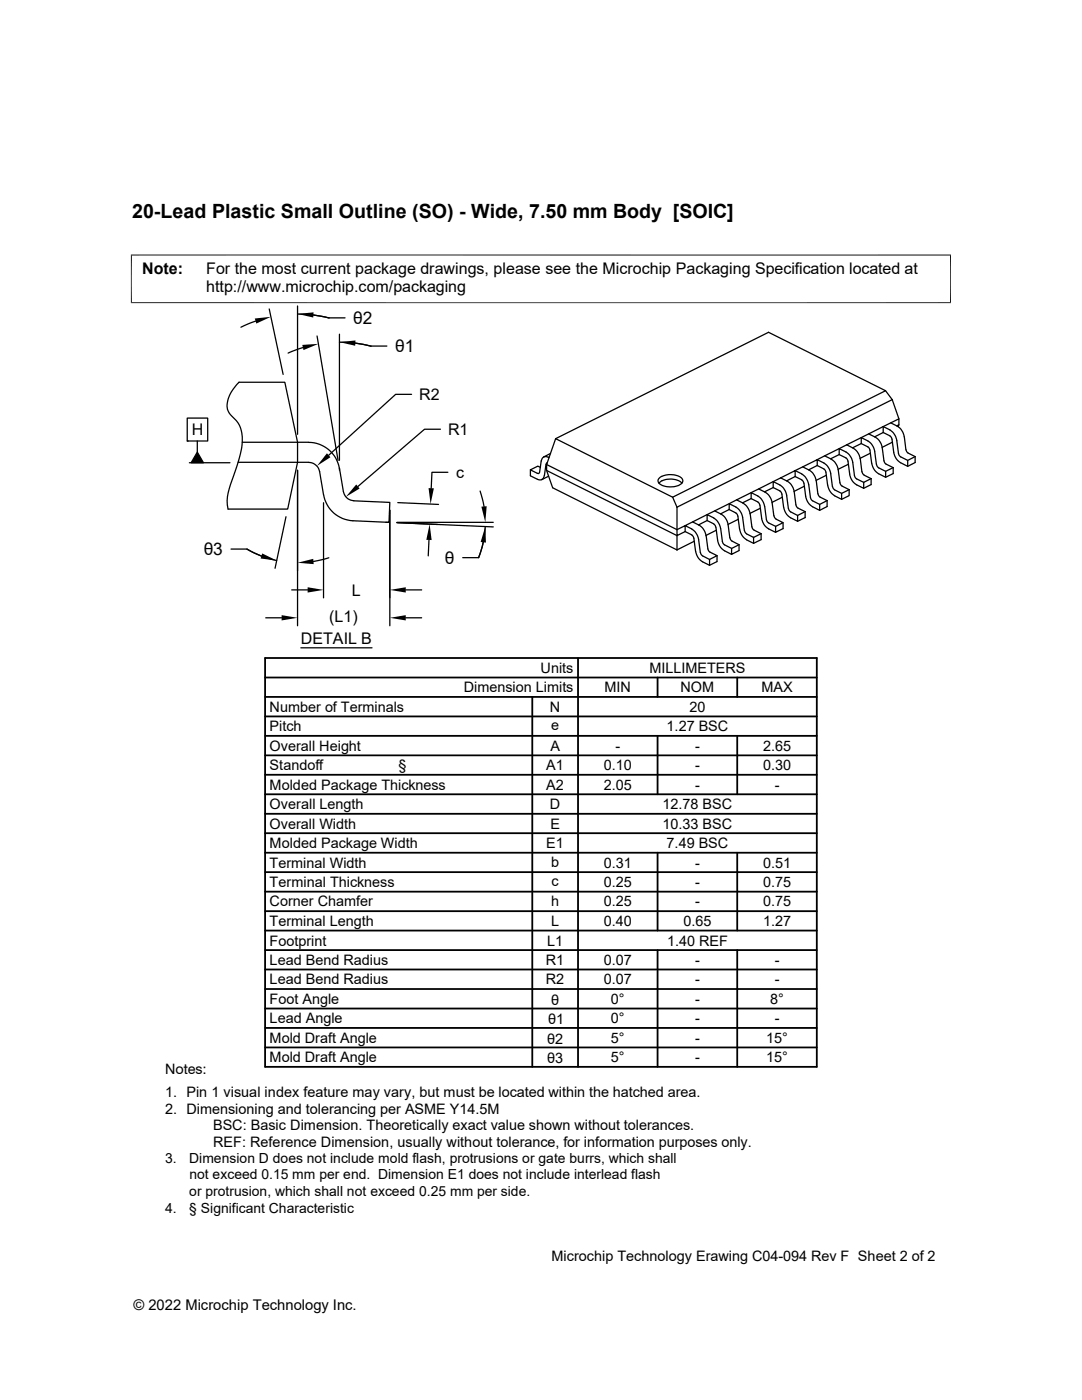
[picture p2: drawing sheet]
<svg xmlns="http://www.w3.org/2000/svg" width="216mm" height="279mm" viewBox="0 0 216 279" stroke-linecap="round" stroke-linejoin="round" font-family="sans-serif">
<defs><g id="words">
<text font-size="3.9" x="26.4" y="43.5">20-Lead Plastic Small Outline (SO) - Wide, 7.50 mm Body [SOIC]</text>
<g font-size="3.5">
<text x="70.5" y="64.7">θ2</text>
<text x="78.8" y="70.3">θ1</text>
<text x="40.6" y="110.8">θ3</text>
<text x="88.8" y="112.5">θ</text>
</g>
<g font-size="3.2">
<text x="28.4" y="54.7">Note:</text>
<text x="41.1" y="58.3">http://www.microchip.com/packaging</text>
<text x="41.1" y="54.7">For the most current package drawings, please see the Microchip Packaging Specification located at</text>
<text x="83.7" y="79.8">R2</text>
<text x="38.2" y="86.9">H</text>
<text x="89.4" y="86.8">R1</text>
<text x="91" y="95.4">c</text>
<text x="70.2" y="118.9">L</text>
<text x="65.7" y="124.1">(L1)</text>
<text x="60" y="128.6">DETAIL B</text>
</g>
<g font-size="2.9">
<text x="107.9" y="134.3">Units</text>
<text x="129.6" y="134.3">MILLIMETERS</text>
<text x="53.8" y="142">Number of Terminals</text>
<text x="92.5" y="138.2">Dimension Limits</text>
<text x="109.7" y="142">N</text>
<text x="120.7" y="138.2">MIN</text>
<text x="135.8" y="138.2">NOM</text>
<text x="137.6" y="142">20</text>
<text x="151.9" y="138.2">MAX</text>
<text x="53.8" y="149.8">Overall Height</text>
<text x="53.8" y="145.9">Pitch</text>
<text x="109.8" y="149.8">A</text>
<text x="110" y="145.7">e</text>
<text x="122.8" y="149.8">-</text>
<text x="133" y="145.9">1.27 BSC</text>
<text x="138.7" y="149.8">-</text>
<text x="152.3" y="149.8">2.65</text>
<text x="53.8" y="153.7">Standoff</text>
<text x="79.5" y="153.7">§</text>
<text x="109" y="153.7">A1</text>
<text x="120.5" y="153.7">0.10</text>
<text x="138.7" y="153.7">-</text>
<text x="152.3" y="153.7">0.30</text>
<text x="53.8" y="161.5">Overall Length</text>
<text x="53.8" y="157.6">Molded Package Thickness</text>
<text x="109" y="157.6">A2</text>
<text x="109.7" y="161.5">D</text>
<text x="120.5" y="157.6">2.05</text>
<text x="132.2" y="161.5">12.78 BSC</text>
<text x="138.7" y="157.6">-</text>
<text x="154.6" y="157.6">-</text>
<text x="53.8" y="165.4">Overall Width</text>
<text x="109.8" y="165.4">E</text>
<text x="132.2" y="165.4">10.33 BSC</text>
<text x="53.8" y="173.1">Terminal Width</text>
<text x="53.8" y="169.3">Molded Package Width</text>
<text x="109" y="169.3">E1</text>
<text x="110" y="173.1">b</text>
<text x="120.5" y="173.1">0.31</text>
<text x="133" y="169.3">7.49 BSC</text>
<text x="138.7" y="173.1">-</text>
<text x="152.3" y="173.1">0.51</text>
<text x="53.8" y="177">Terminal Thickness</text>
<text x="110" y="176.7">c</text>
<text x="120.5" y="177">0.25</text>
<text x="138.7" y="177">-</text>
<text x="152.2" y="177">0.75</text>
<text x="53.8" y="180.9">Corner Chamfer</text>
<text x="53.8" y="184.8">Terminal Length</text>
<text x="110" y="184.8">L</text>
<text x="110" y="180.9">h</text>
<text x="120.5" y="184.8">0.40</text>
<text x="120.5" y="180.9">0.25</text>
<text x="136.4" y="184.8">0.65</text>
<text x="138.7" y="180.9">-</text>
<text x="152.3" y="184.8">1.27</text>
<text x="152.3" y="180.9">0.75</text>
<text x="53.8" y="188.7">Footprint</text>
<text x="109.2" y="188.7">L1</text>
<text x="133.1" y="188.7">1.40 REF</text>
<text x="53.8" y="192.6">Lead Bend Radius</text>
<text x="53.8" y="196.5">Lead Bend Radius</text>
<text x="108.9" y="192.6">R1</text>
<text x="108.9" y="196.5">R2</text>
<text x="120.5" y="192.6">0.07</text>
<text x="120.5" y="196.5">0.07</text>
<text x="138.7" y="192.6">-</text>
<text x="138.7" y="196.5">-</text>
<text x="154.6" y="192.6">-</text>
<text x="154.6" y="196.5">-</text>
<text x="53.8" y="200.3">Foot Angle</text>
<text x="110" y="200.5">θ</text>
<text x="121.9" y="200.3">0°</text>
<text x="138.7" y="200.3">-</text>
<text x="153.7" y="200.3">8°</text>
<text x="53.8" y="208.1">Mold Draft Angle</text>
<text x="53.8" y="204.2">Lead Angle</text>
<text x="109.2" y="208.3">θ2</text>
<text x="109.4" y="204.4">θ1</text>
<text x="121.9" y="208.1">5°</text>
<text x="121.9" y="204.2">0°</text>
<text x="138.7" y="208.1">-</text>
<text x="138.7" y="204.2">-</text>
<text x="152.9" y="208.1">15°</text>
<text x="154.6" y="204.2">-</text>
<text x="32.9" y="214.3">Notes:</text>
<text x="53.8" y="212">Mold Draft Angle</text>
<text x="109.2" y="212.2">θ3</text>
<text x="121.9" y="212">5°</text>
<text x="138.7" y="212">-</text>
<text x="152.9" y="212">15°</text>
<text x="32.9" y="218.9">1. Pin 1 visual index feature may vary, but must be located within the hatched area.</text>
<text x="32.9" y="222.3">2. Dimensioning and tolerancing per ASME Y14.5M</text>
<text x="42.5" y="225.6">BSC: Basic Dimension. Theoretically exact value shown without tolerances.</text>
<text x="42.5" y="228.9">REF: Reference Dimension, usually without tolerance, for information purposes only.</text>
<text x="110" y="251.7">Microchip Technology Erawing C04-094 Rev F Sheet 2 of 2</text>
<text x="26.6" y="261.3">© 2022 Microchip Technology Inc.</text>
</g>
<g font-size="2.8">
<text x="32.9" y="232.2">3.</text>
<text x="37.8" y="232.2">Dimension D does not include mold flash, protrusions or gate burrs, which shall</text>
<text x="37.8" y="238.6">or protrusion, which shall not exceed 0.25 mm per side.</text>
<text x="37.8" y="235.2">not exceed 0.15 mm per end. Dimension E1 does not include interlead flash</text>
<text x="32.9" y="242.1">4.</text>
<text x="37.8" y="242.1">§ Significant Characteristic</text>
</g>
</g></defs>
<g fill="none" stroke="#000" stroke-width=".25">
<path d="M47.7 76.3h9.1l2.6 12v4l-2 9.3h-11.9a10.9 10.9 0 0 1 1-6.4l1.2-3.5a9.7 9.7 0 0 0 .1-6.8l-.7-1-.9-.9a3.3 3.3 0 0 1-.4-4l.7-1.3zM51 64.1l-2.9 1.2M53.7 61.7l2.8 13M59.4 62.7l3.1 .2 3.2 .6-3.2-.6M59.4 61.1v25.6M60.5 69.4l-3 1.1M63.3 67.1l4.2 24.8M65.7 63.4h3.2M67.7 66.7v25.2M67.7 68.3l3.2 .2 3.1 .6M70.9 68.5l3.1 .6M74 69.1h3.2"/>
<path d="M82.1 78.7h-3.1l-13.4 12.1M176.7 78l1.3 1.8M178 79.8l1.4 3.8M178 79.8l-42.9 21.4M37.4 83.4h4v4.6h-4zM37.4 88h.1M37.8 92.4h8.1M39.4 90.2l1.2 2.2h-2.5zM39.4 88v2.2M47.5 92.3h14.1a2.25 2.25 0 0 1 2.2 1.8M48.3 88.3h13.3M59.4 93.9v31"/>
<path d="M61.6 88.3a6.2 6.2 0 0 1 6.1 5.2M63.8 94.1l.8 4.7M64.6 98.8a6.2 6.2 0 0 0 5.8 5.1l7.2 .3 .2-3.9-7.2-.4M67.7 93.9v-.4l.8 4.6a2.22 2.22 0 0 0 2.1 1.8M87.9 85.7h-3.2l-13.3 11.4M89.4 94.3h-3.2l-.2 3.1M95.8 98l.8 3.1M105.8 93.8v1.2l1.4 .7a.89 .89 0 0 0 1.4-.8M108.5 91.2l.4-.1 .7 .2M108.5 91.2l-.3 .3-.2 .5-.3 2.3-.2 .2-1.7-.7 1.5-.8 .5 .3M108.9 92.7l-.3 2.2M109.1 92.7l1.8-5.2 23.3 11.7"/>
<path d="M109.1 92.7v1.2M109.1 93.9l1.2 3.4 24.8 12.4M109.1 92.7l26 13v-4.5M109.1 93.9l26 13v2.8M109.2 92.4l-.2 .2M109.5 95l-1.4 .7M109.8 90.5l-1.3 .7M110.9 87.5l42.5-21.2 23.3 11.7-42.5 21.2M131.5 96.4a3.6 3.6 0 0 1 4.6 0M131.7 95.3a3.9 3.9 0 0 1 4.4 .2 .91 .91 0 0 1-.7 1.4 3.5 3.5 0 0 1-4.1-.7v-.4zM134.2 99.2l.9 2M147 99.8l-4.4 2.2"/>
<path d="M149.9 99.5l1.4 .7 .3 .6M149.9 99.5v-1.2l1.3 .7a2.86 2.86 0 0 1 1.4 2.1M149.9 99.5l-1.7 .9M154.3 97.3l-1.7 .8M154.3 97.3l1.6 .9 .5 3M154.3 97.3v-1.2l1.3 .7a2.86 2.86 0 0 1 1.4 2.1M155.8 95.4l-4.4 2.2M155.8 95.4l1.3 .6a2.86 2.86 0 0 1 1.4 2.1l.5 3 .2 .3 1.5 .7M156.1 99.2l-2 1M157 98.9l.3 2.6M158.7 95.1l-1.7 .9M158.7 95.1l1.4 .7 .3 .6"/>
<path d="M158.7 95.1v-1.2l-2.9 1.5M160.4 96.4l.4 2.6a2.89 2.89 0 0 0 1.3 2.1l1.5 .8v-1.2M160.5 97l-2 1.1M162.9 95.9a2.86 2.86 0 0 0-1.4-2.1l-1.3-.6-1.5 .7 1.3 .7a2.98 2.98 0 0 1 1.4 2.1l.3 2.6 .4 .6 1.5 .8 1.4-.8M162.9 96l.3 2.6M163.1 92.9v-1.2l-2.9 1.5M163.1 92.9l1.6 1 .4 2.9M163.1 92.9l-1.7 .9M163.2 98.6l.4 .6 1.4 .7M164.9 94.8l-2 1.1M165 99.9v1.2l-1.4 .8M165.2 96.8a2.89 2.89 0 0 0 1.3 2.1"/>
<path d="M166.5 99l1.4 .7M167.4 90.7l-1.7 .9M167.4 90.7v-1.2l1.4 .7a2.86 2.86 0 0 1 1.4 2.1l.4 3 .3 .3 1.4 .7M167.4 90.7l1.4 .7 .3 .3 .4 2.9a2.89 2.89 0 0 0 1.4 2.2l1.4 .7v-1.2l1.5-.8M167.9 98.5v1.2M169 88.8l4.3-2.2 1.4 .6a2.86 2.86 0 0 1 1.3 2.2l.5 3 .3 .2 1.4 .7M169 88.8l-4.5 2.2M169 88.8l1.3 .7a2.94 2.94 0 0 1 1.4 2.1l.4 2.9 1.7 1M169.3 92.6l-2.1 1.1M169.4 97.7l-1.5 .8-1.4-.7M169.4 97.7l-1.7-1-.4-2.9a2.86 2.86 0 0 0-1.4-2.1l-1.4-.7-1.4 .7 1.3 .7a2.86 2.86 0 0 1 1.4 2.1l.3 2.6 .4 .6M169.4 97.7v1.2l-1.5 .8"/>
<path d="M170.1 89.4l1.8-.9 1.3 .7 .4 .6 .3 2.6a2.89 2.89 0 0 0 1.4 2.2l1.4 .6 1.5-.7v-1.2M171.9 88.5v-1.2l1.3 .7a2.86 2.86 0 0 1 1.3 2.1M173.7 90.4l-2.1 1.1M173.8 95.5v1.2l-1.5 .8M174.5 90.1l.4 2.6 .3 .6 1.5 .8 1.5-.8M176.2 86.3l-1.7 .9M176.2 85.1l-2.9 1.5M176.2 86.3l1.6 1 .5 2.9a2.89 2.89 0 0 0 1.4 2.2l1.4 .7 1.5-.8v-1.2M176.2 85.1l1.4 .7a2.86 2.86 0 0 1 1.3 2.1l.4 2.6 .3 .6 1.5 .8 1.5-.8M176.2 85.1v1.2M176.2 85.1l1.5-.7 1.3 .6a2.86 2.86 0 0 1 1.4 2.2M176.7 94.1v1.1"/>
<path d="M177.7 84.4l1.7-.8v1.2M178.1 88.2l-2.1 1.1M178.9 85l.5-.2-.2 .4M180.4 87.2l.5 2.9 1.7 1M181.1 91.9v1.2M46.1 109.6h3.2M49.3 109.6a20.5 20.5 0 0 0 5.9 2.3M49.3 109.6l2.9 1.4M57.1 103.1l-2.2 10.3M58.2 117.7h3.2M64.6 100.3v19M65.6 111.3l-3.1 .8"/>
<path d="M77 104.2h.6M77.8 101.8v23.1M79.2 104.2h19.2M79.2 104.3l19.2 .9M79.4 100.3l8.1 .4M81 117.7h3.1M85.6 107.8l-.2 3.1M92.3 111.3h3.2M96.4 108.2l-.9 3.1M96.8 105.1l-.4 3.1-.9 3.1M135.1 105.7l1.6-.8v1.2l-1.6 .8zM136.7 106.1l1.6 .9 .5 3"/>
<path d="M138.2 104.2l-1.5 .7 1.3 .7a2.98 2.98 0 0 1 1.4 2.1l.3 2.6M138.5 108l-3.4 1.7M138.8 110a2.89 2.89 0 0 0 1.4 2.1l1.4 .7 1.5-.7v-1.2M139.4 104.8l1.7-.9 1.4 .7 .3 .6M139.8 110.3l.3 .6 1.5 .8M140.9 106.9a2.86 2.86 0 0 0-1.4-2.1l-1.3-.6 4.4-2.2 1.3 .6a2.86 2.86 0 0 1 1.4 2.1l.3 2.6M140.9 106.9l.5 3 .3 .3 1.4 .7-1.5 .8M141.1 103.9v-1.2l1.3 .7a2.86 2.86 0 0 1 1.4 2.1M141.6 111.7v1.1M142.9 105.2l.3 2.6a2.89 2.89 0 0 0 1.4 2.1l1.4 .7M142.9 105.8l-2 1M143.8 105.5l.3 2.6 .4 .6 1.5 .8 1.5-.8"/>
<path d="M145.5 101.7v-1.2l1.3 .7a2.86 2.86 0 0 1 1.4 2.1l.3 2.6M145.5 101.7l1.6 .9 .5 3M145.5 101.7l-1.7 .9M145.6 107.3l.4 .6 1.5 .8M147.3 103.6l-2 1M147.5 108.7v1.2l-1.5 .7v-1.1M147.6 105.6a2.89 2.89 0 0 0 1.4 2.1M148.5 105.9l.4 .6 1.5 .8M149 107.7l1.4 .7M149.7 102.6a3.1 3.1 0 0 0-1.4-2.2l-1.3-.6 4.4-2.2 1.3 .6a2.86 2.86 0 0 1 1.4 2.2l.3 2.5M149.7 102.6l.5 2.9 1.7 1M150.4 107.3v1.1"/>
<path d="M151.6 100.8l.4 2.6a2.89 2.89 0 0 0 1.4 2.1l1.3 .7M151.7 101.4l-2 1M151.9 106.5v1.2l-1.5 .7M151.9 106.5l-1.5 .8M152.6 101.1l.3 2.6 .4 .6 1.5 .8 1.5-.8-1.5-.8-.4-.6M156.3 104.3v1.2l-1.6 .7 .1-1.1M156.4 101.2a2.89 2.89 0 0 0 1.4 2.1l1.4 .7v-1.1M157.3 101.5l.4 .6 1.5 .8M160.7 102.1l-1.5 .8M160.7 102.1v1.2l-1.5 .7M53 123.3h3.2M60 129.3h14.2"/>
<path d="M81 123.3h3.1"/>
</g>
<path d="M26.1 50.9h163.7M26.2 50.8v9.7M189.7 50.8v9.7M26.1 60.4h163.7" fill="none" stroke="#000" stroke-width=".2"/>
<g fill="#000">
<path d="M50.8 63.6l3.3-.4-3 1.4zM60.3 68.8l3.2-.2-2.9 1.3zM59.4 62.7l3.2-.4-.1 1.1zM67.7 68.3l3.2-.4v1.1zM39.4 90.2l1.2 2.2h-2.5zM65.2 90.5l.7 .7-2.7 1.8zM71.1 96.7l.7 .8-2.8 1.7zM85.5 97.4l1.1 .1-.7 3.1zM52.3 110.4l2.9 1.5-3.2-.4zM61.4 117.2l3.2 .5-3.2 .6zM59.4 112.3l3.1-.8 .1 1.1zM77.8 117.7l3.2-.5v1.1z"/>
<path d="M85.7 104.6l.4 3.2-1-.1zM96.8 105.1l.2 3.2-1.1-.1zM96.1 101.1l1-.1-.3 3.2zM56.2 122.8l3.2 .5-3.2 .5zM77.8 123.3l3.2-.5v1z"/>
</g>
<g fill="none" stroke="#000" stroke-width=".36">
<path d="M52.9 139.1h110.1M52.9 135.2h110.1M52.9 131.3h110.1v81.6h-110.1zM106.2 139.1v73.8M115.3 131.3v81.6M131.2 135.2v3.9M147.1 135.2v3.9M52.9 150.7h110.1M52.9 146.9h110.1M52.9 143h110.1M52.9 158.5h110.1M52.9 154.6h110.1"/>
<path d="M131.2 146.9v11.6M147.1 146.9v11.6M52.9 174.1h110.1M52.9 166.3h110.1M52.9 162.4h110.1M52.9 170.2h110.1M52.9 177.9h110.1M131.2 170.2v15.5M147.1 170.2v15.5M52.9 185.7h110.1M52.9 197.4h110.1M52.9 189.6h110.1"/>
<path d="M52.9 193.5h110.1M52.9 181.8h110.1M131.2 189.6v23.3M147.1 189.6v23.3M52.9 205.1h110.1M52.9 201.3h110.1M52.9 209h110.1"/>
</g>
<use href="#words"/>
</svg>
